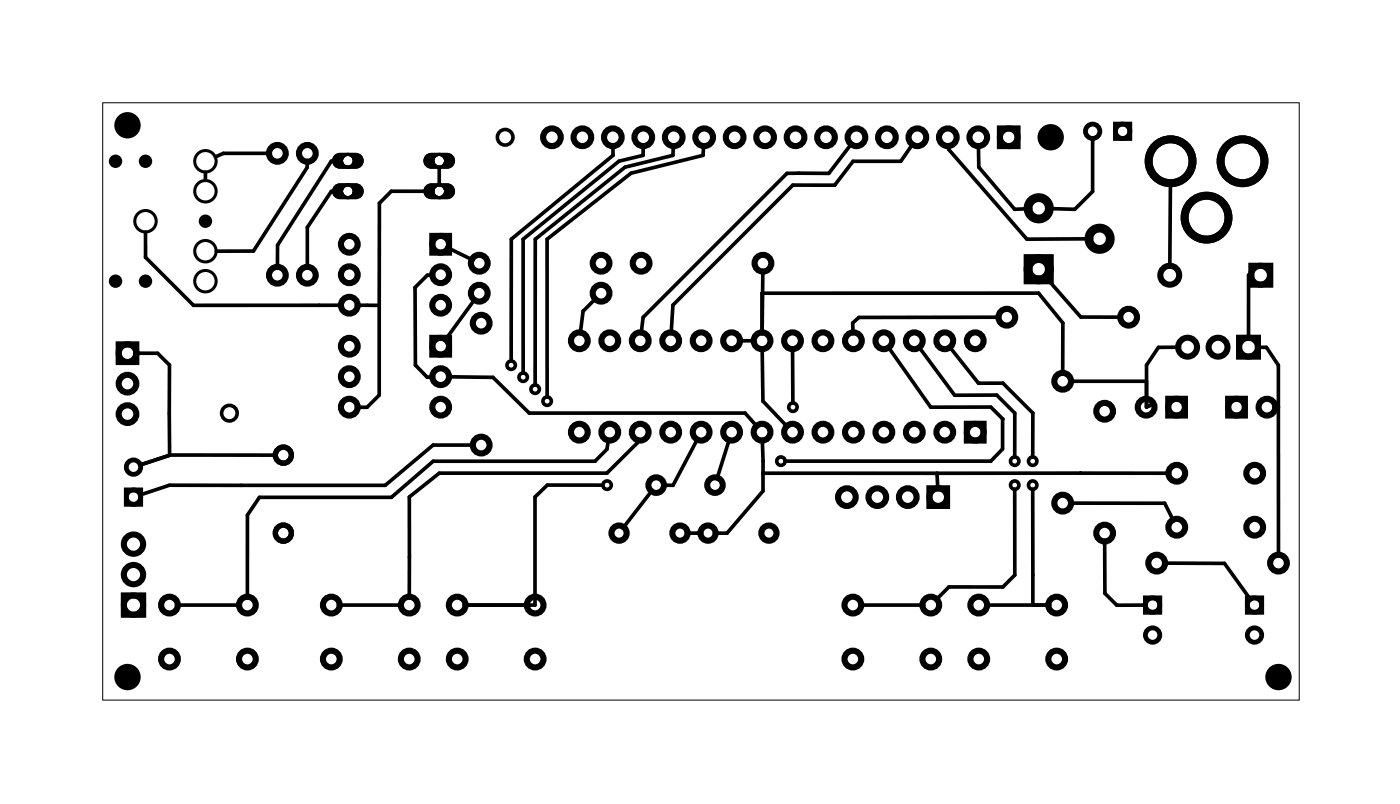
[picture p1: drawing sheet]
<svg xmlns="http://www.w3.org/2000/svg" width="117mm" height="67mm" viewBox="0 0 117 67" stroke-linecap="round" stroke-linejoin="round" font-family="sans-serif">
<path d="M8.6 8.6h99.8v49.8h-99.8z" fill="none" stroke="#000" stroke-width=".08"/>
<g fill="none" stroke="#000" stroke-width=".3">
<path d="M12.1 19.4v2.1l4 4 12.4-.1M17.1 14.4v.6M22.5 12.8h-3.9l-.6 .3M25.6 13.4v.6l-4.5 6.9h-3.1M28.5 15.9l-.9 .1-2 3v3.4M28.5 13.4h-.9l-4.5 7v2M36.1 15.9h-3.5l-1 1v8.6M36.6 14v1.4M51.1 12.1v.9l-8.5 6.9v10.2M53.6 12.1v.9l-2 .4-8 6.5v11.2M56.2 12.1l-.1 .9-4 .9-7.5 6v12.2M58.7 12.1l-.1 .9-6 1.4-7 5.5v13.2"/>
<path d="M71.1 11.9l-2 2.6h-3.5l-12 12-.1 1.3M76.2 12l-1.1 1.4h-4l-1.5 2h-3.5l-10 10-.1 2.4M79.1 12.1v.4l6.5 7.4h5.5M81.6 12.1v1.8l3 3.5h1.4M91.1 11.6v4.4l-1.5 1.4h-2.2M97.6 15.1v7.2M11.3 29.4l1.8 .1 1 .9v7.6M14.2 38l-2.6 .8M14.2 38h-.1M23 37.9l-8.9 .1M29.7 25.4l1.9 .1M31.6 25.5v7.4l-1 1.1-.9-.1"/>
<path d="M36.2 22.9h-.6l-1 1.1v6.4l1 1h.6M37.3 20.6l2.1 1.1M37.3 31.4l3.8 .1 3 2.9h18l1.1 1.2M39.5 37.1h-3.4l-4 3.4h-18l-2.5 .8M39.6 24.9l-2.5 3.5M49.7 24.9l-1.1 1-.2 1.9M50.8 36.6l-.2 .9-1 1h-13.5l-3.5 3h-11l-1 1.4v7M53.2 36.6l-.1 .3-2.5 2.5h-14l-2.5 2v8.5M58.2 36.5l-2.1 4-.8-.1M60.8 36.6l-1 3.3M61.6 28.4h1.4M63.6 29v4.4l2.1 2.2"/>
<path d="M63.6 36.6v2.9M63.6 22.5v5.3v-3.4h23l2.1 2.5-.1 4.3M63.6 39.5v1.4l-3 3.5h-1M63.6 39.5h34M66.1 29v4.6M74.1 28.9l3.5 5h5l1 1v2.5l-1 1h-17.1M76.6 28.9l3 4.1 3.5-.1 1.5 1.5v3.7M78.2 39.5v1.3M79.2 28.9l2.4 3h2l2.5 2.5v3.7M83.4 26.4l-11.8 .1-.5 .4 .1 .9M87.2 23l2.9 3.4h3.3M89.2 31.8h6.4"/>
<path d="M90.1 39.4h.1M98.4 28.9l-1.8 .1-1 1.4v3.5l.5-.2M104.5 22.9h-.4v5.4M104.8 29h.8l1 1.4v16M106.6 33.9h-.3M14.7 50.4h5.3M28.2 50.4h5.3M50.3 40.4h-4.6l-1.1 1v9h-5.9M54.4 40.9l-2.4 3.1M57.2 44.4h1.3M71.7 50.4h5.3M82.2 50.4h5.3"/>
<path d="M84.6 40.8v7.1l-1 1h-4.5l-1.1 1.1M86.1 40.8v9.6M89.2 41.9l7.9 .1 .8 1.4M92.1 45l.1 4.5 .9 1 2.5-.1M97.1 46.9l5 .1 2.2 3"/>
<circle cx="42.1" cy="11.4" r=".65"/>
<circle cx="19.1" cy="34.4" r=".65"/>
<circle cx="42.6" cy="30.4" r=".35"/>
<circle cx="43.6" cy="31.4" r=".35"/>
<circle cx="44.6" cy="32.4" r=".35"/>
<circle cx="45.6" cy="33.4" r=".35"/>
<circle cx="65.1" cy="38.4" r=".35"/>
<circle cx="66.1" cy="33.9" r=".35"/>
<circle cx="84.6" cy="38.4" r=".35"/>
<circle cx="86.1" cy="38.4" r=".35"/>
<circle cx="50.6" cy="40.4" r=".35"/>
<circle cx="84.6" cy="40.4" r=".35"/>
<circle cx="86.1" cy="40.4" r=".35"/>
</g>
<g fill="none" stroke="#000" stroke-width=".25">
<circle cx="12.1" cy="18.4" r=".89"/>
<circle cx="17.1" cy="13.4" r=".89"/>
<circle cx="17.1" cy="15.9" r=".89"/>
<circle cx="29" cy="13.4" r=".53"/>
<circle cx="29" cy="15.9" r=".53"/>
<circle cx="36.6" cy="15.9" r=".53"/>
<circle cx="36.6" cy="13.4" r=".53"/>
<circle cx="17.1" cy="20.9" r=".89"/>
<circle cx="17.1" cy="23.4" r=".89"/>
</g>
<g fill="#000">
<path d="M27.9 15.5a.66 .66 0 0 0-.2 .7 .66 .66 0 0 0 .7 .4h1.3a.66 .66 0 0 0 .6-.7 .66 .66 0 0 0-.6-.6h-1.3zM28.6 15.9a.41 .41 0 0 1 .8 0 .41 .41 0 0 1-.8 0z"/>
<path d="M27.9 12.9a.66 .66 0 0 0-.2 .8 .66 .66 0 0 0 .7 .4h1.3a.66 .66 0 0 0 .6-.7 .66 .66 0 0 0-.6-.7h-1.3zM28.6 13.4a.41 .41 0 0 1 .8 0 .41 .41 0 0 1-.8 0z"/>
<path d="M27.9 15.5a.66 .66 0 0 0-.2 .7 .66 .66 0 0 0 .7 .4h1.3a.66 .66 0 0 0 .6-.7 .66 .66 0 0 0-.6-.6h-1.3zM28.6 15.9a.41 .41 0 0 1 .8 0 .41 .41 0 0 1-.8 0z"/>
<path d="M27.9 12.9a.66 .66 0 0 0-.2 .8 .66 .66 0 0 0 .7 .4h1.3a.66 .66 0 0 0 .6-.7 .66 .66 0 0 0-.6-.7h-1.3zM28.6 13.4a.41 .41 0 0 1 .8 0 .41 .41 0 0 1-.8 0z"/>
<path d="M35.5 12.9a.66 .66 0 0 0-.1 .8 .66 .66 0 0 0 .6 .4h1.3a.66 .66 0 0 0 .7-.7 .66 .66 0 0 0-.7-.7h-1.3zM36.2 13.4a.41 .41 0 0 1 .8 0 .41 .41 0 0 1-.8 0z"/>
<path d="M35.5 15.5a.66 .66 0 0 0-.1 .7 .66 .66 0 0 0 .6 .4h1.3a.66 .66 0 0 0 .7-.7 .66 .66 0 0 0-.7-.6h-1.3zM36.2 15.9a.41 .41 0 0 1 .8 0 .41 .41 0 0 1-.8 0z"/>
<path d="M35.5 12.9a.66 .66 0 0 0-.1 .8 .66 .66 0 0 0 .6 .4h1.3a.66 .66 0 0 0 .7-.7 .66 .66 0 0 0-.7-.7h-1.3zM36.2 13.4a.41 .41 0 0 1 .8 0 .41 .41 0 0 1-.8 0z"/>
<path d="M35.5 15.5a.66 .66 0 0 0-.1 .7 .66 .66 0 0 0 .6 .4h1.3a.66 .66 0 0 0 .7-.7 .66 .66 0 0 0-.7-.6h-1.3zM36.2 15.9a.41 .41 0 0 1 .8 0 .41 .41 0 0 1-.8 0z"/>
</g>
<g fill="none" stroke="#000" stroke-width=".44">
<circle cx="23.6" cy="37.9" r=".67"/>
<circle cx="23.6" cy="44.4" r=".67"/>
</g>
<g fill="none" stroke="#000" stroke-width=".51">
<path d="M36.1 19.7h1.4v1.4h-1.4zM83.4 10.7h1.5v1.5h-1.5zM9.9 28.7h1.5v1.5h-1.5zM36.1 28.2h1.4v1.4h-1.4zM80.6 35.3h1.4v1.4h-1.4zM97.4 33.2h1.4v1.4h-1.4zM102.4 33.2h1.4v1.4h-1.4zM103.3 28.2h1.6v1.5h-1.6zM104.4 22.2h1.5v1.5h-1.5zM10.3 49.6h1.6v1.6h-1.6zM77.5 40.7h1.5v1.5h-1.5z"/>
<circle cx="23.1" cy="12.8" r=".7"/>
<circle cx="25.6" cy="12.8" r=".7"/>
<circle cx="46" cy="11.4" r=".74"/>
<circle cx="48.6" cy="11.4" r=".74"/>
<circle cx="51.1" cy="11.4" r=".74"/>
<circle cx="53.7" cy="11.4" r=".74"/>
<circle cx="56.2" cy="11.4" r=".74"/>
<circle cx="58.7" cy="11.4" r=".74"/>
<circle cx="61.3" cy="11.4" r=".74"/>
<circle cx="63.8" cy="11.4" r=".74"/>
<circle cx="66.4" cy="11.4" r=".74"/>
<circle cx="68.9" cy="11.4" r=".74"/>
<circle cx="71.4" cy="11.4" r=".74"/>
<circle cx="74" cy="11.4" r=".74"/>
<circle cx="76.5" cy="11.4" r=".74"/>
<circle cx="79.1" cy="11.4" r=".74"/>
<circle cx="81.6" cy="11.4" r=".74"/>
<circle cx="84.1" cy="11.4" r=".74"/>
<circle cx="10.6" cy="34.5" r=".74"/>
<circle cx="10.6" cy="29.4" r=".74"/>
<circle cx="10.6" cy="32" r=".74"/>
<circle cx="23.1" cy="22.9" r=".7"/>
<circle cx="25.6" cy="22.9" r=".7"/>
<circle cx="29.1" cy="20.4" r=".7"/>
<circle cx="29.1" cy="28.9" r=".7"/>
<circle cx="29.1" cy="22.9" r=".7"/>
<circle cx="29.1" cy="25.4" r=".7"/>
<circle cx="29.1" cy="31.4" r=".7"/>
<circle cx="29.1" cy="33.9" r=".7"/>
<circle cx="36.8" cy="28.9" r=".7"/>
<circle cx="36.8" cy="20.4" r=".7"/>
<circle cx="36.8" cy="33.9" r=".7"/>
<circle cx="36.8" cy="25.4" r=".7"/>
<circle cx="36.8" cy="22.9" r=".7"/>
<circle cx="36.8" cy="31.4" r=".7"/>
<circle cx="40" cy="24.4" r=".7"/>
<circle cx="40" cy="21.9" r=".7"/>
<circle cx="40.1" cy="37.1" r=".7"/>
<circle cx="40.1" cy="26.9" r=".7"/>
<circle cx="48.3" cy="36" r=".7"/>
<circle cx="48.3" cy="28.4" r=".7"/>
<circle cx="50.1" cy="21.9" r=".7"/>
<circle cx="50.1" cy="24.4" r=".7"/>
<circle cx="50.9" cy="36" r=".7"/>
<circle cx="50.9" cy="28.4" r=".7"/>
<circle cx="53.4" cy="36" r=".7"/>
<circle cx="53.4" cy="28.4" r=".7"/>
<circle cx="53.5" cy="21.9" r=".7"/>
<circle cx="55.9" cy="36" r=".7"/>
<circle cx="55.9" cy="28.4" r=".7"/>
<circle cx="58.5" cy="36" r=".7"/>
<circle cx="58.5" cy="28.4" r=".7"/>
<circle cx="61" cy="36" r=".7"/>
<circle cx="61" cy="28.4" r=".7"/>
<circle cx="63.6" cy="36" r=".7"/>
<circle cx="63.6" cy="28.4" r=".7"/>
<circle cx="63.6" cy="21.9" r=".7"/>
<circle cx="66.1" cy="36" r=".7"/>
<circle cx="66.1" cy="28.4" r=".7"/>
<circle cx="68.6" cy="36" r=".7"/>
<circle cx="68.6" cy="28.4" r=".7"/>
<circle cx="71.2" cy="36" r=".7"/>
<circle cx="71.2" cy="28.4" r=".7"/>
<circle cx="73.7" cy="36" r=".7"/>
<circle cx="73.7" cy="28.4" r=".7"/>
<circle cx="76.3" cy="36" r=".7"/>
<circle cx="76.3" cy="28.4" r=".7"/>
<circle cx="78.8" cy="36" r=".7"/>
<circle cx="78.8" cy="28.4" r=".7"/>
<circle cx="81.3" cy="36" r=".7"/>
<circle cx="81.3" cy="28.4" r=".7"/>
<circle cx="84" cy="26.4" r=".7"/>
<circle cx="88.6" cy="31.8" r=".7"/>
<circle cx="92.1" cy="34.3" r=".7"/>
<circle cx="94.1" cy="26.4" r=".7"/>
<circle cx="95.6" cy="33.9" r=".7"/>
<circle cx="97.6" cy="22.9" r=".79"/>
<circle cx="98.1" cy="33.9" r=".7"/>
<circle cx="98.2" cy="39.5" r=".7"/>
<circle cx="99.1" cy="28.9" r=".79"/>
<circle cx="101.6" cy="28.9" r=".79"/>
<circle cx="103.1" cy="33.9" r=".7"/>
<circle cx="104.1" cy="28.9" r=".79"/>
<circle cx="104.7" cy="39.5" r=".7"/>
<circle cx="105.1" cy="22.9" r=".79"/>
<circle cx="105.7" cy="33.9" r=".7"/>
<circle cx="11.1" cy="45.4" r=".8"/>
<circle cx="11.1" cy="47.9" r=".8"/>
<circle cx="11.1" cy="50.4" r=".8"/>
<circle cx="14.1" cy="50.4" r=".7"/>
<circle cx="14.1" cy="54.9" r=".7"/>
<circle cx="20.6" cy="50.4" r=".7"/>
<circle cx="20.6" cy="54.9" r=".7"/>
<circle cx="27.6" cy="50.4" r=".7"/>
<circle cx="27.6" cy="54.9" r=".7"/>
<circle cx="34.1" cy="50.4" r=".7"/>
<circle cx="34.1" cy="54.9" r=".7"/>
<circle cx="38.1" cy="50.4" r=".7"/>
<circle cx="38.1" cy="54.9" r=".7"/>
<circle cx="44.6" cy="50.4" r=".7"/>
<circle cx="44.6" cy="54.9" r=".7"/>
<circle cx="51.6" cy="44.4" r=".64"/>
<circle cx="56.7" cy="44.4" r=".64"/>
<circle cx="59.1" cy="44.4" r=".64"/>
<circle cx="64.1" cy="44.4" r=".64"/>
<circle cx="70.6" cy="41.4" r=".74"/>
<circle cx="71.1" cy="50.4" r=".7"/>
<circle cx="71.1" cy="54.9" r=".7"/>
<circle cx="73.2" cy="41.4" r=".74"/>
<circle cx="75.7" cy="41.4" r=".74"/>
<circle cx="77.6" cy="50.4" r=".7"/>
<circle cx="77.6" cy="54.9" r=".7"/>
<circle cx="78.3" cy="41.4" r=".74"/>
<circle cx="81.6" cy="50.4" r=".7"/>
<circle cx="81.6" cy="54.9" r=".7"/>
<circle cx="88.1" cy="50.4" r=".7"/>
<circle cx="88.1" cy="54.9" r=".7"/>
<circle cx="88.6" cy="41.9" r=".7"/>
<circle cx="92.1" cy="44.4" r=".7"/>
<circle cx="96.5" cy="46.9" r=".7"/>
<circle cx="98.2" cy="44" r=".7"/>
<circle cx="104.7" cy="44" r=".7"/>
<circle cx="106.6" cy="46.9" r=".7"/>
</g>
<g fill="#000">
<circle cx="9.6" cy="13.4" r=".56"/>
<circle cx="10.6" cy="10.4" r="1.1"/>
<circle cx="12.1" cy="13.4" r=".56"/>
<circle cx="17.1" cy="18.4" r=".56"/>
<circle cx="87.6" cy="11.4" r="1.1"/>
<circle cx="9.6" cy="23.4" r=".56"/>
<circle cx="12.1" cy="23.4" r=".56"/>
<circle cx="10.6" cy="56.4" r="1.1"/>
<circle cx="106.6" cy="56.4" r="1.1"/>
</g>
<g fill="none" stroke="#000" stroke-width=".4">
<path d="M93 10.3h1.2v1.2h-1.2zM10.5 40.8h1.2v1.2h-1.2zM95.5 49.8h1.2v1.2h-1.2zM104 49.8h1.2v1.2h-1.2z"/>
<circle cx="91.1" cy="10.9" r=".6"/>
<circle cx="93.6" cy="10.9" r=".6"/>
<circle cx="11.1" cy="38.9" r=".6"/>
<circle cx="11.1" cy="41.4" r=".6"/>
<circle cx="96.1" cy="50.4" r=".6"/>
<circle cx="96.1" cy="52.9" r=".6"/>
<circle cx="104.6" cy="50.4" r=".6"/>
<circle cx="104.6" cy="52.9" r=".6"/>
</g>
<g fill="none" stroke="#000" stroke-width=".5">
<circle cx="54.7" cy="40.4" r=".65"/>
<circle cx="59.6" cy="40.4" r=".65"/>
</g>
<g fill="none" stroke="#000" stroke-width=".74" stroke-linecap="butt">
<path d="M85.7 21.6h1.8v1.7h-1.8z"/>
<circle cx="86.6" cy="17.4" r=".89"/>
<circle cx="91.7" cy="19.9" r=".89"/>
<circle cx="86.6" cy="22.4" r=".89"/>
</g>
<g fill="none" stroke="#000" stroke-width=".66" stroke-linecap="butt">
<circle cx="97.6" cy="13.4" r="1.83"/>
<circle cx="100.6" cy="18.1" r="1.83"/>
<circle cx="103.6" cy="13.4" r="1.83"/>
</g>
</svg>
